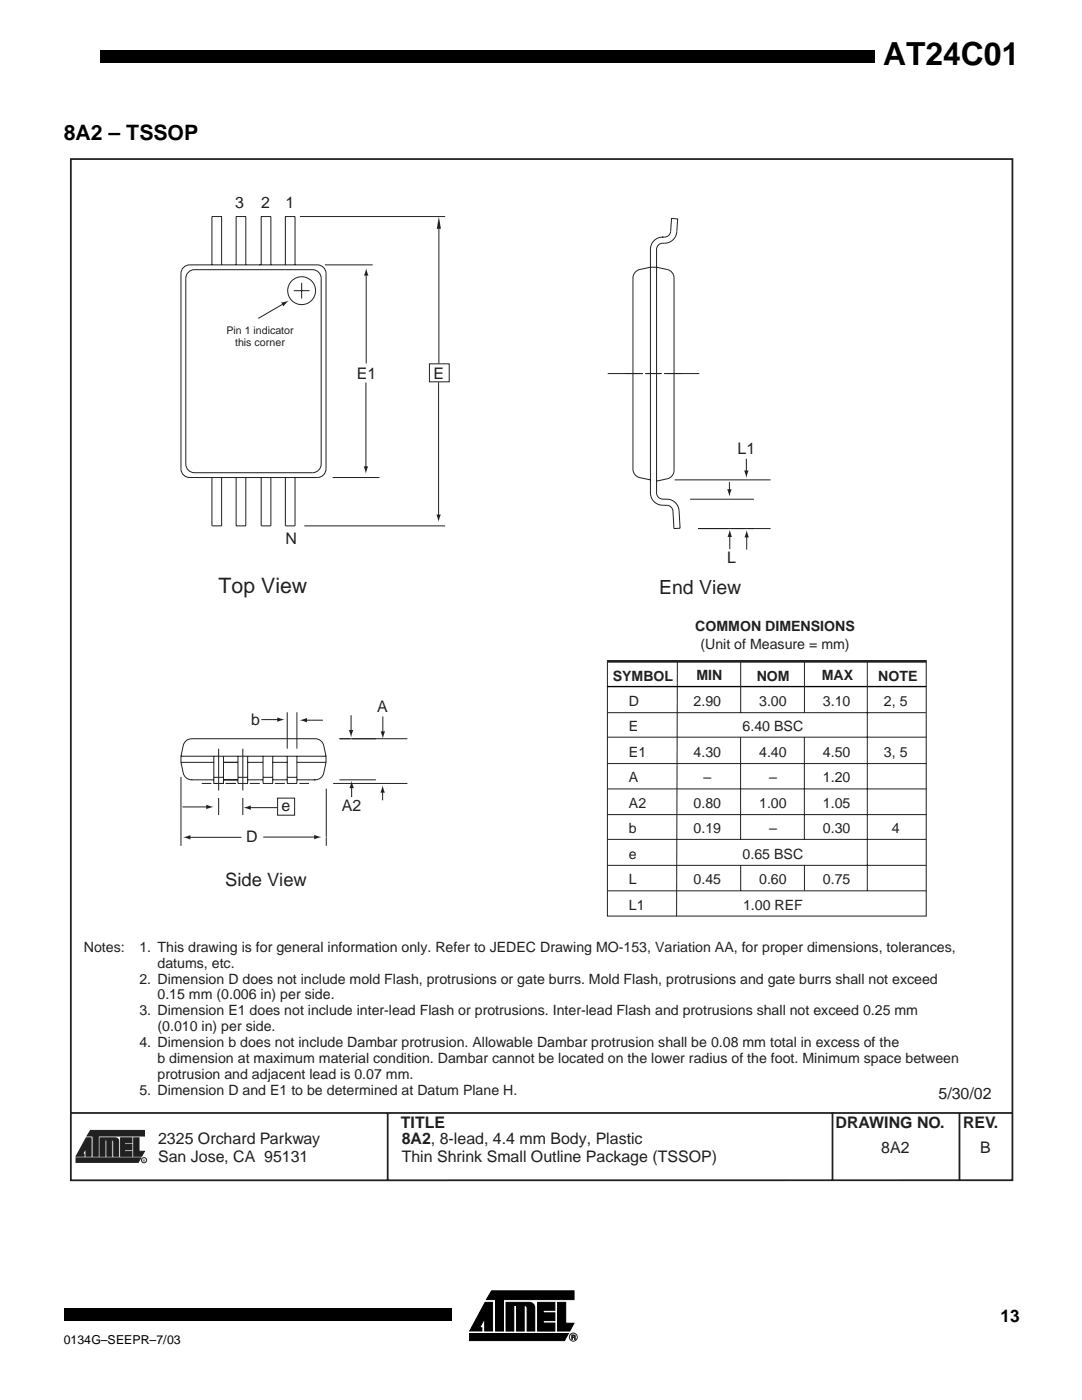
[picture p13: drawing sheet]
<svg xmlns="http://www.w3.org/2000/svg" width="216mm" height="279mm" viewBox="0 0 216 279" stroke-linecap="round" stroke-linejoin="round" font-family="sans-serif">
<defs><g id="words">
<text font-size="6.3" x="175.9" y="12.9">AT24C01</text>
<text font-size="4.2" x="12.7" y="27.9">8A2 – TSSOP</text>
<text font-size="4.2" fill="#231f20" x="43.6" y="118.1">Top View</text>
<text font-size="3.9" fill="#231f20" x="131.3" y="118.3">End View</text>
<text font-size="3.7" fill="#231f20" x="44.9" y="176.6">Side View</text>
<text font-size="3.5" x="199.3" y="263.4">13</text>
<g font-size="3.2" fill="#231f20">
<text x="46.8" y="41.5">3</text>
<text x="52" y="41.5">2</text>
<text x="56.9" y="41.5">1</text>
<text x="71.1" y="75.5">E1</text>
<text x="86.4" y="75.5">E</text>
<text x="146.9" y="90.5">L1</text>
<text x="56.9" y="108.4">N</text>
<text x="144.9" y="112.2">L</text>
<text x="75.1" y="142">A</text>
<text x="50" y="144.5">b</text>
<text x="56.1" y="161.7">e</text>
<text x="68.1" y="161.7">A2</text>
<text x="49.1" y="167.9">D</text>
<text x="187" y="219.1">5/30/02</text>
<text x="79.9" y="224.8">TITLE</text>
<text x="166.5" y="224.8">DRAWING NO.</text>
<text x="191.9" y="224.9">REV.</text>
<text x="31.5" y="228.1">2325 Orchard Parkway</text>
<text x="31.5" y="231.6">San Jose, CA 95131</text>
<text x="80" y="228.1">8A2, 8-lead, 4.4 mm Body, Plastic</text>
<text x="80" y="231.6">Thin Shrink Small Outline Package (TSSOP)</text>
<text x="175.5" y="229.8">8A2</text>
<text x="195.3" y="229.8">B</text>
</g>
<g font-size="2.8" fill="#231f20">
<text x="138.5" y="125.8">COMMON DIMENSIONS</text>
<text x="139.5" y="129.4">(Unit of Measure = mm)</text>
<text x="122.1" y="135.7">SYMBOL</text>
<text x="138.7" y="135.6">MIN</text>
<text x="150.8" y="135.7">NOM</text>
<text x="163.7" y="135.6">MAX</text>
<text x="174.9" y="135.7">NOTE</text>
<text x="125.3" y="140.7">D</text>
<text x="138.2" y="140.7">2.90</text>
<text x="151.2" y="140.7">3.00</text>
<text x="163.9" y="140.7">3.10</text>
<text x="176.1" y="140.7">2, 5</text>
<text x="125.3" y="145.8">E</text>
<text x="147.9" y="145.8">6.40 BSC</text>
<text x="125.3" y="150.9">E1</text>
<text x="125.3" y="155.9">A</text>
<text x="138.2" y="150.9">4.30</text>
<text x="140.1" y="155.9">–</text>
<text x="151.2" y="150.9">4.40</text>
<text x="153.2" y="155.9">–</text>
<text x="163.9" y="155.9">1.20</text>
<text x="163.9" y="150.9">4.50</text>
<text x="176.1" y="150.9">3, 5</text>
<text x="125.3" y="161">A2</text>
<text x="138.2" y="161">0.80</text>
<text x="151.2" y="161">1.00</text>
<text x="163.9" y="161">1.05</text>
<text x="125.3" y="166.1">b</text>
<text x="138.2" y="166.1">0.19</text>
<text x="153.2" y="166.1">–</text>
<text x="163.9" y="166.1">0.30</text>
<text x="177.7" y="166.1">4</text>
<text x="125.3" y="171.2">e</text>
<text x="147.9" y="171.2">0.65 BSC</text>
<text x="125.3" y="176.3">L</text>
<text x="138.2" y="176.3">0.45</text>
<text x="151.2" y="176.3">0.60</text>
<text x="163.9" y="176.3">0.75</text>
<text x="125.3" y="181.3">L1</text>
<text x="148" y="181.3">1.00 REF</text>
<text x="16.7" y="189.7">Notes:</text>
<text x="27.8" y="189.7">1. This drawing is for general information only. Refer to JEDEC Drawing MO-153, Variation AA, for proper dimensions, tolerances,</text>
<text x="27.8" y="196">2. Dimension D does not include mold Flash, protrusions or gate burrs. Mold Flash, protrusions and gate burrs shall not exceed</text>
<text x="31.4" y="192.9">datums, etc.</text>
<text x="27.8" y="202.4">3. Dimension E1 does not include inter-lead Flash or protrusions. Inter-lead Flash and protrusions shall not exceed 0.25 mm</text>
<text x="31.4" y="199.2">0.15 mm (0.006 in) per side.</text>
<text x="27.8" y="208.7">4. Dimension b does not include Dambar protrusion. Allowable Dambar protrusion shall be 0.08 mm total in excess of the</text>
<text x="31.4" y="205.6">(0.010 in) per side.</text>
<text x="31.4" y="211.9">b dimension at maximum material condition. Dambar cannot be located on the lower radius of the foot. Minimum space between</text>
<text x="31.4" y="215.1">protrusion and adjacent lead is 0.07 mm.</text>
<text x="27.8" y="218.3">5. Dimension D and E1 to be determined at Datum Plane H.</text>
</g>
<text font-size="2.5" x="12.7" y="267.8">0134G–SEEPR–7/03</text>
<g font-size="2.1" fill="#231f20">
<text x="45.1" y="66.5">Pin 1 indicator</text>
<text x="46.8" y="69">this corner</text>
</g>
<text font-size=".7" fill="#231f20" x="28.4" y="231.5">R</text>
</g></defs>
<path d="M19.9 10.1h154.3v2.5h-154.3zM12.7 260.8h1.2v2.4h-1.2zM13.9 260.8h76.2v2.4h-76.2z" fill="#000"/>
<g fill="#fff">
<path d="M6.3 6h6.4v12.7h-6.4z"/>
<path d="M92.4 256.4h23.8v11.8h-23.8z"/>
<path d="M93.1 257.1h22.2v10.4h-22.2z"/>
</g>
<path d="M96.6 259.6h1.5v5.7h-1.5v-2.5l-1.1 1.9h.5v.6h-2.4zM107.1 259.6h3.4v1.6h-2.3v.5h2.3v1.5h-2.3v.5h2.3v1.6h-3.4zM111.1 259.6h1.6v4.1h1.6l-.8 1.6h-2.4zM93.5 265.8h19.7l-.7 1.4h-19zM97.9 257.3h16.5v1.7h-14.1v6.3h-1.6v-6.3h-1.8zM100.8 259.6h4.6a1.05 1.05 0 0 1 1.1 1.1v4.6h-1.5v-4.6a.52 .52 0 0 0-.6-.5v5.1h-1.5v-5.1h-.5v5.1h-1.6z" fill="#000" stroke="#000" stroke-width=".2"/>
<g fill="#231f20">
<path d="M114.3 266.1l.2 .1v.3l.1 .5h-.1l-.1-.4h-.1l.2-.3z"/>
<path d="M113.9 266.1h.4l-.3 .1v.3h.3l-.3 .1v.4h-.1z"/>
</g>
<g fill="none" stroke="#231f20" stroke-width=".2">
<path d="M113.9 266.1l.6 .1v.3l.1 .5h-.1l-.2-.4h-.3v.4h-.1zM114 266.2h.4v.3h-.4z"/>
<circle cx="114.2" cy="266.5" r=".8"/>
</g>
<path d="M13.7 31.4h188.5v204.3h-188.5z" fill="#fff"/>
<g fill="#231f20" stroke="#231f20" stroke-width=".2">
<path d="M17.2 226.8h.9v3.7h-1v-1.7l-.6 1.3h.3v.4h-1.6z"/>
<path d="M26.6 226.8h1.1v2.7h1.1l-.6 1h-1.6z"/>
<path d="M15.1 230.8h12.9l-.5 .9h-12.4z"/>
<path d="M18 225.3h10.8v1.1h-9.2v4.1h-1.1v-4.1h-1.2z"/>
<path d="M19.9 226.8h3a.68 .68 0 0 1 .8 .7v3h-1v-3l-.1-.2-.3-.1v3.3h-1v-3.3h-.4v3.3h-1z"/>
<path d="M24 226.8h2.3v1h-1.5v.3h1.5v1h-1.5v.3h1.5v1.1h-2.3z"/>
</g>
<g fill="none" stroke="#231f20" stroke-width=".2">
<path d="M36.6 53.3l.7-.4 .5-.1h25.4a1.73 1.73 0 0 1 1.7 1.7v38.9a1.73 1.73 0 0 1-1.7 1.8h-25.4a1.73 1.73 0 0 1-1.8-1.8v-38.9l.1-.4zM37.5 54.3l.8-.5h.4h23.6a1.73 1.73 0 0 1 1.7 1.7v37a1.73 1.73 0 0 1-1.7 1.7h-23.6a1.73 1.73 0 0 1-1.7-1.7v-37l.1-.5zM42.2 52.8v-9.6h1.9v9.6M47 52.8v-9.6h2v9.6M52 52.8v-9.6h2v9.6M56.8 52.8v-9.6h2v9.6M134.8 46.2a2.49 2.49 0 0 1-2.8 2.3 1.22 1.22 0 0 0-1.2 1.2v48.6a1.54 1.54 0 0 0 2 1.2 2.45 2.45 0 0 1 2.5 2.3l.2 3.5-1.2 .1-.2-3.5a1.22 1.22 0 0 0-1.4-1.2 2.6 2.6 0 0 1-3.1-2.4v-48.6a2.45 2.45 0 0 1 2.5-2.4M134.8 46.2l.2-2.6-1.2-.1-.2 2.6a1.36 1.36 0 0 1-1.7 1.2M42.2 95.2v9.6h1.9v-9.6M47 95.2v9.6h2v-9.6M52 95.2v9.6h2v-9.6M56.8 95.2v9.6h2v-9.6"/>
<path d="M129.6 95.7l-2.1-.5a1.73 1.73 0 0 1-1.4-1.7v-38.1a1.73 1.73 0 0 1 1.4-1.7 7.6 7.6 0 0 1 6.2 .4l.5 .8 .1 .5v38.3a1.73 1.73 0 0 1-1.4 1.7l-2.1 .5M139.1 105.4h11.1M121 131.6v51h63.5v-51M134.9 131.8l-.1 50.9M147.6 131.8v10.3M160.3 131.8v10.3M172.8 131.8v45.7M36 150.7l.5-2.1a1.73 1.73 0 0 1 1.7-1.4h24.6a1.73 1.73 0 0 1 1.7 1.4l.4 2.1M36 152l.5 2.1a1.73 1.73 0 0 0 1.8 1.3M36 150.7v1.3M36 152h6.6M36 150.7h28.9"/>
<path d="M38.2 155.4h4.4M42.6 154.9h1.9M42.6 150.7v5.5h1.9v-5.5M44.5 152h2.9M44.5 155.4h2.9M47.4 150.7v5.5h1.9v-5.5M47.4 154.9h1.9M49.3 152h3.1M49.3 155.4h3.1M52.4 150.7v5.5h1.9v-5.5M52.4 154.9h1.9M54.3 152h2.9"/>
<path d="M54.3 155.4h2.9M57.2 150.7v5.5h1.9v-5.5M57.2 154.9h1.9M59.1 152h5.8M59.1 155.4h3.7M64.9 152l-.4 2.1a1.73 1.73 0 0 1-2 1.3M64.9 150.7v1.3M67.6 147.2h7.3M121 146.9h63.6M121 152.2h63.6M121 157.3h63.6M121 142.1h63.5"/>
<path d="M147.5 147v20.3M160.2 147v20.3M121 162.4h63.6M121.1 167.3h63.4M121.1 172.5h63.4M121.1 177.6h63.5M147.6 172.5v5.1M160.3 172.4v5"/>
<circle cx="28.7" cy="231.2" r=".52"/>
</g>
<path d="M14.1 31.7h187.6v203.5l-187.6 .1zM14.1 221.8h187.5M77.2 221.8v13.4M165.8 221.8v13.3M191.1 221.8v13.3" fill="none" stroke="#231f20" stroke-width=".35"/>
<path d="M121 131.8h63.5" fill="none" stroke="#231f20" stroke-width=".53"/>
<path d="M121 136.8h63.5" fill="none" stroke="#000" stroke-width=".26"/>
<path d="M87.4 43.2l.4 2.4h-.8z" fill="#231f20"/>
<g fill="none" stroke="#231f20" stroke-width=".2">
<path d="M59.8 43.2h28.9M87.4 45.6v26.9M121.1 74.5h7M128.6 74.5h3.2M132.3 74.5h7M40.2 156.2h1.9M43.6 149.2v8.4M44.9 156.2h2M48.4 149.2v8.4M49.8 156.2h2M54.8 156.2h2M59.6 156.2h2"/>
<path d="M65 157.2v11.4"/>
</g>
<path d="M55.5 60.1l3.1-.8-2.2 2.3z" fill="#fff"/>
<path d="M56.5 60.5l-5.1 3" fill="none" stroke="#231f20" stroke-width=".2"/>
<path d="M56 60.3l1.5-.4-1 1.2z" fill="#231f20"/>
<g fill="none" stroke="#231f20" stroke-width=".2">
<path d="M58.5 57.9h3.2M60.1 56.4v3.1"/>
<circle cx="60.1" cy="57.9" r="2.78"/>
</g>
<path d="M73 52.2l.8 3h-1.7z" fill="#fff"/>
<path d="M73 54.6v17.8" fill="none" stroke="#231f20" stroke-width=".2"/>
<path d="M73 53.4l.4 1.5h-.9z" fill="#231f20"/>
<path d="M64.7 52.8h9.5" fill="none" stroke="#231f20" stroke-width=".2"/>
<path d="M72 92.7h1.8l-.9 2.9z" fill="#fff"/>
<path d="M72.9 76.2v17" fill="none" stroke="#231f20" stroke-width=".2"/>
<path d="M72.4 92.9h.9l-.4 1.5z" fill="#231f20"/>
<path d="M85.6 72.5h3.9v3.6h-3.9zM66.3 95.2h9.3" fill="none" stroke="#231f20" stroke-width=".2"/>
<path d="M86.5 102.3h1.8l-.9 3z" fill="#fff"/>
<path d="M87.4 76.2v26.7" fill="none" stroke="#231f20" stroke-width=".2"/>
<path d="M86.9 102.6h.9l-.4 1.5z" fill="#231f20"/>
<path d="M60.6 104.8h28.1" fill="none" stroke="#231f20" stroke-width=".2"/>
<path d="M147.8 93.5h1.8l-.9 3z" fill="#fff"/>
<path d="M148.7 91.4v2.7" fill="none" stroke="#231f20" stroke-width=".2"/>
<path d="M148.2 93.8h.9l-.4 1.5z" fill="#231f20"/>
<path d="M134.4 95.7h19.1" fill="none" stroke="#231f20" stroke-width=".2"/>
<path d="M144.4 97.2h1.8l-.9 3z" fill="#fff"/>
<path d="M145.3 96.1v1.7" fill="none" stroke="#231f20" stroke-width=".2"/>
<path d="M144.9 97.5h.9l-.5 1.5z" fill="#231f20"/>
<path d="M137.5 99.5h12.7" fill="none" stroke="#231f20" stroke-width=".2"/>
<path d="M145.4 104.3l.9 3h-1.8z" fill="#fff"/>
<path d="M145.4 106.7v2.8" fill="none" stroke="#231f20" stroke-width=".2"/>
<path d="M145.4 105.5l.4 1.5h-.9z" fill="#231f20"/>
<path d="M148.8 104.4l.8 3h-1.7z" fill="#fff"/>
<path d="M148.8 106.8v2.7" fill="none" stroke="#231f20" stroke-width=".2"/>
<path d="M148.8 105.6l.4 1.5h-.9z" fill="#231f20"/>
<path d="M139.1 105.4h14.4" fill="none" stroke="#231f20" stroke-width=".2"/>
<path d="M40.8 159.9l3 .9-3 .9z" fill="#fff"/>
<path d="M36.3 160.8h5.1" fill="none" stroke="#231f20" stroke-width=".2"/>
<path d="M41.1 160.4l1.5 .4-1.5 .5z" fill="#231f20"/>
<path d="M54.9 142.5l3 .9-3 .9z" fill="#fff"/>
<path d="M52.1 143.4h3.4" fill="none" stroke="#231f20" stroke-width=".2"/>
<path d="M55.2 143l1.5 .4-1.5 .5z" fill="#231f20"/>
<path d="M58.5 143.5l3-.8v1.7z" fill="#fff"/>
<path d="M60.9 143.5h3.4" fill="none" stroke="#231f20" stroke-width=".2"/>
<path d="M59.7 143.5l1.5-.4v.9z" fill="#231f20"/>
<path d="M57.2 142v7.2M59.1 142v7.2" fill="none" stroke="#231f20" stroke-width=".2"/>
<path d="M69 145.2h1.8l-.9 3z" fill="#fff"/>
<path d="M69.9 142.5v3.3" fill="none" stroke="#231f20" stroke-width=".2"/>
<path d="M69.5 145.5h.9l-.5 1.5z" fill="#231f20"/>
<path d="M75.4 145.5h1.8l-.9 3z" fill="#fff"/>
<path d="M76.3 142.8v3.3" fill="none" stroke="#231f20" stroke-width=".2"/>
<path d="M75.8 145.8h.9l-.4 1.5z" fill="#231f20"/>
<path d="M67.6 147.2h13.6" fill="none" stroke="#231f20" stroke-width=".2"/>
<path d="M70.1 154.4l.8 3h-1.7z" fill="#fff"/>
<path d="M70 156.8v2.1" fill="none" stroke="#231f20" stroke-width=".2"/>
<path d="M70.1 155.6l.4 1.5h-.9z" fill="#231f20"/>
<path d="M67.6 155.4h7.3" fill="none" stroke="#231f20" stroke-width=".2"/>
<path d="M76.2 155.3l.9 3h-1.8z" fill="#fff"/>
<path d="M76.2 157.7v1.8" fill="none" stroke="#231f20" stroke-width=".2"/>
<path d="M76.2 156.5l.5 1.5h-.9z" fill="#231f20"/>
<path d="M66.4 156.2h14.8" fill="none" stroke="#231f20" stroke-width=".2"/>
<path d="M47.3 161l3-.9v1.8z" fill="#fff"/>
<path d="M49.7 161h5.5" fill="none" stroke="#231f20" stroke-width=".2"/>
<path d="M48.5 161l1.5-.5v.9z" fill="#231f20"/>
<path d="M48.4 159.1v3.4M55.3 159.1h3.4v3.4h-3.4z" fill="none" stroke="#231f20" stroke-width=".2"/>
<path d="M35.2 166.9l3-.9v1.8z" fill="#fff"/>
<path d="M37.6 166.9h10.5" fill="none" stroke="#231f20" stroke-width=".2"/>
<path d="M36.4 166.9l1.5-.5v.9z" fill="#231f20"/>
<path d="M62.3 166l3 .9-3 .8z" fill="#fff"/>
<path d="M52.4 166.8h10.5" fill="none" stroke="#231f20" stroke-width=".2"/>
<path d="M62.6 166.4l1.5 .4-1.5 .5z" fill="#231f20"/>
<path d="M36 154.9v13.7M43.6 159.1v3.4" fill="none" stroke="#231f20" stroke-width=".2"/>
<use href="#words"/>
</svg>
